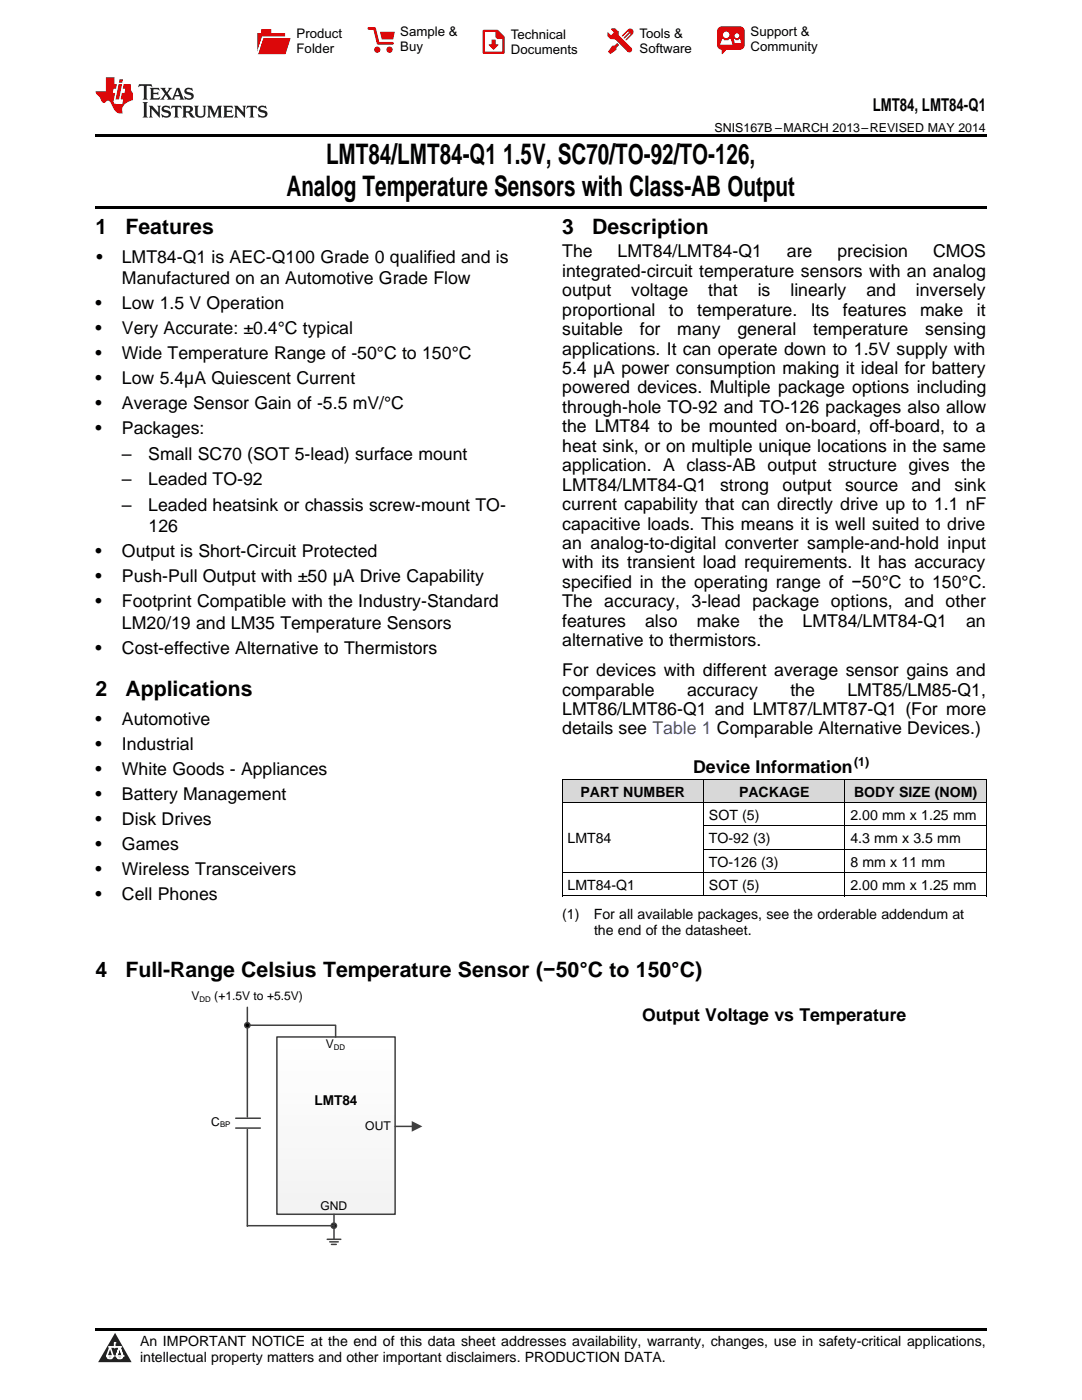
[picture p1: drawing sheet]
<svg xmlns="http://www.w3.org/2000/svg" width="216mm" height="279mm" viewBox="0 0 216 279" stroke-linecap="round" stroke-linejoin="round" font-family="sans-serif">
<defs><g id="words">
<g font-size="5.6">
<text x="65.1" y="32.8">LMT84/LMT84-Q1</text>
<text x="100.4" y="32.8">1.5V, SC70/TO-92/TO-126,</text>
<text x="57.1" y="39.2">Analog Temperature Sensors with Class-AB Output</text>
</g>
<g font-size="4.2">
<text x="19" y="46.7">1</text>
<text x="25" y="46.7">Features</text>
<text x="112.2" y="46.7">3</text>
<text x="118.2" y="46.7">Description</text>
<text x="19" y="138.9">2</text>
<text x="25" y="138.9">Applications</text>
<text x="19" y="195.1">4</text>
<text x="25" y="195.1">Full-Range Celsius Temperature Sensor (−50°C to 150°C)</text>
</g>
<g font-size="3.5">
<text x="174.1" y="22.2">LMT84, LMT84-Q1</text>
<text x="19.2" y="52.4">•</text>
<text x="24.3" y="52.4">LMT84-Q1 is AEC-Q100 Grade 0 qualified and is</text>
<text x="112.2" y="51.4">The</text>
<text x="123.2" y="51.4">LMT84/LMT84-Q1</text>
<text x="157" y="51.4">are</text>
<text x="167.1" y="51.4">precision</text>
<text x="186.2" y="51.4">CMOS</text>
<text x="24.3" y="56.7">Manufactured on an Automotive Grade Flow</text>
<text x="112.2" y="55.2">integrated-circuit temperature sensors with an analog</text>
<text x="112.2" y="59.1">output</text>
<text x="126" y="59.1">voltage</text>
<text x="141.3" y="59.1">that</text>
<text x="151.2" y="59.1">is</text>
<text x="157.7" y="59.1">linearly</text>
<text x="172.9" y="59.1">and</text>
<text x="182.8" y="59.1">inversely</text>
<text x="19" y="61.7">•</text>
<text x="24.3" y="61.7">Low 1.5 V Operation</text>
<text x="112.2" y="63">proportional</text>
<text x="133.5" y="63">to</text>
<text x="139.1" y="63">temperature.</text>
<text x="161.8" y="63">Its</text>
<text x="168.2" y="63">features</text>
<text x="183.6" y="63">make</text>
<text x="194.9" y="63">it</text>
<text x="19" y="66.7">•</text>
<text x="19" y="71.7">•</text>
<text x="24.3" y="66.7">Very Accurate: ±0.4°C typical</text>
<text x="24.3" y="71.7">Wide Temperature Range of -50°C to 150°C</text>
<text x="112.2" y="66.9">suitable</text>
<text x="112.2" y="70.8">applications. It can operate down to 1.5V supply with</text>
<text x="127.7" y="66.9">for</text>
<text x="135.2" y="66.9">many</text>
<text x="147.1" y="66.9">general</text>
<text x="162.2" y="66.9">temperature</text>
<text x="184.6" y="66.9">sensing</text>
<text x="19" y="76.7">•</text>
<text x="24.3" y="76.7">Low 5.4µA Quiescent Current</text>
<text x="112.2" y="74.6">5.4 µA power consumption making it ideal for battery</text>
<text x="19" y="81.7">•</text>
<text x="24.3" y="81.7">Average Sensor Gain of -5.5 mV/°C</text>
<text x="112.2" y="78.5">powered devices. Multiple package options including</text>
<text x="112.2" y="82.4">through-hole TO-92 and TO-126 packages also allow</text>
<text x="19" y="86.7">•</text>
<text x="24.3" y="86.7">Packages:</text>
<text x="112.2" y="86.3">the LMT84 to be mounted on-board, off-board, to a</text>
<text x="24.3" y="91.8">–</text>
<text x="29.6" y="91.8">Small SC70 (SOT 5-lead) surface mount</text>
<text x="112.2" y="90.2">heat sink, or on multiple unique locations in the same</text>
<text x="112.2" y="94.1">application. A class-AB output structure gives the</text>
<text x="24.3" y="96.9">–</text>
<text x="24.3" y="102">–</text>
<text x="29.6" y="96.9">Leaded TO-92</text>
<text x="29.6" y="102">Leaded heatsink or chassis screw-mount TO-</text>
<text x="112.2" y="97.9">LMT84/LMT84-Q1</text>
<text x="112.2" y="101.8">current capability that can directly drive up to 1.1 nF</text>
<text x="143.7" y="97.9">strong</text>
<text x="156.2" y="97.9">output</text>
<text x="168.6" y="97.9">source</text>
<text x="181.9" y="97.9">and</text>
<text x="190.5" y="97.9">sink</text>
<text x="29.6" y="106.2">126</text>
<text x="112.2" y="105.7">capacitive loads. This means it is well suited to drive</text>
<text x="19" y="111.2">•</text>
<text x="24.3" y="111.2">Output is Short-Circuit Protected</text>
<text x="112.2" y="109.6">an analog-to-digital converter sample-and-hold input</text>
<text x="112.2" y="113.5">with its transient load requirements. It has accuracy</text>
<text x="19" y="116.2">•</text>
<text x="24.3" y="116.2">Push-Pull Output with ±50 µA Drive Capability</text>
<text x="112.2" y="117.3">specified in the operating range of −50°C to 150°C.</text>
<text x="19" y="121.2">•</text>
<text x="24.3" y="121.2">Footprint Compatible with the Industry-Standard</text>
<text x="24.3" y="125.4">LM20/19 and LM35 Temperature Sensors</text>
<text x="112.2" y="121.2">The accuracy, 3-lead package options, and other</text>
<text x="112.2" y="125.1">features</text>
<text x="128.7" y="125.1">also</text>
<text x="139" y="125.1">make</text>
<text x="151.4" y="125.1">the</text>
<text x="160.2" y="125.1">LMT84/LMT84-Q1</text>
<text x="192.8" y="125.1">an</text>
<text x="19" y="130.5">•</text>
<text x="24.3" y="130.5">Cost-effective Alternative to Thermistors</text>
<text x="112.2" y="129">alternative to thermistors.</text>
<text x="112.2" y="134.9">For devices with different average sensor gains and</text>
<text x="112.2" y="138.8">comparable</text>
<text x="112.2" y="142.7">LMT86/LMT86-Q1 and LMT87/LMT87-Q1 (For more</text>
<text x="137.1" y="138.8">accuracy</text>
<text x="157.7" y="138.8">the</text>
<text x="169.1" y="138.8">LMT85/LM85-Q1,</text>
<text x="19" y="144.6">•</text>
<text x="19" y="149.6">•</text>
<text x="24.3" y="144.6">Automotive</text>
<text x="24.3" y="149.6">Industrial</text>
<text x="112.2" y="146.6">details see Table 1 Comparable Alternative Devices.)</text>
<text x="19" y="154.6">•</text>
<text x="24.3" y="154.6">White Goods - Appliances</text>
<text x="138.3" y="154.3">Device Information</text>
<text x="19" y="159.6">•</text>
<text x="24.3" y="159.6">Battery Management</text>
<text x="19" y="164.6">•</text>
<text x="24.3" y="164.6">Disk Drives</text>
<text x="19" y="169.7">•</text>
<text x="24.3" y="169.7">Games</text>
<text x="19" y="174.7">•</text>
<text x="19" y="179.7">•</text>
<text x="24.3" y="174.7">Wireless Transceivers</text>
<text x="24.3" y="179.7">Cell Phones</text>
<text x="128.1" y="203.8">Output Voltage vs Temperature</text>
</g>
<g font-size="2.8">
<text x="115.8" y="159">PART NUMBER</text>
<text x="147.5" y="159">PACKAGE</text>
<text x="170.4" y="159">BODY SIZE (NOM)</text>
<text x="141.5" y="163.6">SOT (5)</text>
<text x="169.7" y="163.6">2.00 mm x 1.25 mm</text>
<text x="113.2" y="168.3">LMT84</text>
<text x="141.5" y="168.3">TO-92 (3)</text>
<text x="141.5" y="172.9">TO-126 (3)</text>
<text x="169.7" y="168.3">4.3 mm x 3.5 mm</text>
<text x="169.7" y="172.9">8 mm x 11 mm</text>
<text x="113.2" y="177.6">LMT84-Q1</text>
<text x="141.5" y="177.6">SOT (5)</text>
<text x="169.7" y="177.6">2.00 mm x 1.25 mm</text>
<text x="112.2" y="183.4">(1)</text>
<text x="118.5" y="183.4">For all available packages, see the orderable addendum at</text>
<text x="118.5" y="186.6">the end of the datasheet.</text>
<text x="27.9" y="268.6">An IMPORTANT NOTICE at the end of this data sheet addresses availability, warranty, changes, use in safety-critical applications,</text>
<text x="27.9" y="271.8">intellectual property matters and other important disclaimers. PRODUCTION DATA.</text>
</g>
<text font-size="2.7" x="62.8" y="220.6">LMT84</text>
<g font-size="2.6">
<text x="59.2" y="7.6">Product</text>
<text x="59.2" y="10.6">Folder</text>
<text x="79.9" y="7.3">Sample &amp;</text>
<text x="79.9" y="10.2">Buy</text>
<text x="101.9" y="7.8">Technical</text>
<text x="101.9" y="10.8">Documents</text>
<text x="127.6" y="7.6">Tools &amp;</text>
<text x="127.6" y="10.6">Software</text>
<text x="149.8" y="7.2">Support &amp;</text>
<text x="149.8" y="10.2">Community</text>
</g>
<g font-size="2.5">
<text x="142.6" y="26.3">SNIS167B –MARCH 2013–REVISED MAY 2014</text>
<text x="170.4" y="152.9">(1)</text>
</g>
<g font-size="2.4">
<text x="38.2" y="199.6">V</text>
<text x="42.8" y="199.6">(+1.5V to +5.5V)</text>
<text x="65" y="209.1">V</text>
<text x="42.2" y="224.7">C</text>
<text x="72.9" y="225.4">OUT</text>
<text x="64" y="241.5">GND</text>
</g>
<g font-size="1.6">
<text x="39.8" y="199.9">DD</text>
<text x="66.6" y="209.5">DD</text>
<text x="43.9" y="225">BP</text>
</g>
</g></defs>
<g fill="#d8d8d8">
<path d="M112.2 155.6h28.2v4.6h-28.2z"/>
<path d="M140.4 155.6h28.2v4.6h-28.2z"/>
<path d="M168.6 155.6h28.2v4.6h-28.2z"/>
</g>
<path d="M23 266l3.3 5.9h-6.7z" fill="#231f20"/>
<path d="M21.3 270.6h1.3l-.4 .5h-.3a.54 .54 0 0 1-.6-.5z" fill-rule="evenodd" fill="#fff"/>
<path d="M21.3 270.6h1.3l-.4 .5h-.3a.54 .54 0 0 1-.6-.5z" fill="none" stroke="#231f20" stroke-width=".33"/>
<path d="M21.3 270.6l1.3 .1-.4 .4h-.5z" fill="none" stroke="#fff" stroke-width=".33"/>
<path d="M22.9 268.9h.1" fill="none" stroke="#fff" stroke-width=".33"/>
<path d="M22.9 268v.9z" fill="#fff"/>
<path d="M22.9 268v.9z" fill="none" stroke="#fff" stroke-width=".33"/>
<circle cx="22.9" cy="268" r=".16" fill="#fff"/>
<path d="M21.8 268.8h.1" fill="none" stroke="#fff" stroke-width=".33"/>
<path d="M21.8 268.8h2.2z" fill="#fff"/>
<path d="M21.8 268.8h2.2z" fill="none" stroke="#fff" stroke-width=".33"/>
<circle cx="24" cy="268.8" r=".16" fill="#fff"/>
<path d="M23.2 270.6h.1" fill="none" stroke="#fff" stroke-width=".33"/>
<path d="M23.9 268.8l-.7 1.8z" fill="#fff"/>
<path d="M23.9 268.8l-.7 1.8z" fill="none" stroke="#fff" stroke-width=".33"/>
<path d="M23.9 268.8l.6 1.8z" fill="#fff"/>
<path d="M23.9 268.8l.6 1.8z" fill="none" stroke="#fff" stroke-width=".33"/>
<path d="M24.4 270.6h.1" fill="none" stroke="#fff" stroke-width=".33"/>
<circle cx="21.3" cy="270.6" r=".16" fill="#fff"/>
<path d="M22 268.8l-.7 1.8z" fill="#fff"/>
<path d="M22 268.8l-.7 1.8z" fill="none" stroke="#fff" stroke-width=".33"/>
<path d="M22 268.8l.6 1.8z" fill="#fff"/>
<path d="M22 268.8l.6 1.8z" fill="none" stroke="#fff" stroke-width=".33"/>
<circle cx="22.6" cy="270.6" r=".16" fill="#fff"/>
<path d="M23.3 270.6h1.2a.63 .63 0 0 1-.6 .5 .63 .63 0 0 1-.6-.5z" fill-rule="evenodd" fill="#fff"/>
<path d="M23.3 270.6h1.2a.63 .63 0 0 1-.6 .5 .63 .63 0 0 1-.6-.5z" fill="none" stroke="#231f20" stroke-width=".33"/>
<path d="M23.3 270.6h1.2l-.4 .5h-.5z" fill="none" stroke="#fff" stroke-width=".33"/>
<path d="M23.2 270.6h.1" fill="none" stroke="#fff" stroke-width=".33"/>
<circle cx="24.5" cy="270.6" r=".16" fill="#fff"/>
<path d="M19 265.1h177.8v.5h-177.8z" fill="#000"/>
<g fill="#f3f3f3">
<path d="M55.3 240.1h23.5v2.2h-23.5z" fill-rule="evenodd"/>
<path d="M55.3 237.9h23.5v2.2h-23.5z" fill-rule="evenodd"/>
</g>
<path d="M55.3 235.7h23.5v2.2h-23.5z" fill-rule="evenodd" fill="#f4f4f4"/>
<path d="M55.3 233.5h23.5v2.2h-23.5z" fill-rule="evenodd" fill="#f5f5f5"/>
<path d="M55.3 231.3h23.5v2.2h-23.5z" fill-rule="evenodd" fill="#f6f6f6"/>
<path d="M55.3 229.1h23.5v2.2h-23.5z" fill-rule="evenodd" fill="#f7f7f7"/>
<g fill="#f8f8f8">
<path d="M55.3 226.9h23.5v2.2h-23.5z" fill-rule="evenodd"/>
<path d="M55.3 224.6h23.5v2.3h-23.5z" fill-rule="evenodd"/>
</g>
<path d="M55.3 222.4h23.5v2.2h-23.5z" fill-rule="evenodd" fill="#f9f9f9"/>
<path d="M55.3 220.2h23.5v2.2h-23.5z" fill-rule="evenodd" fill="#fafafa"/>
<path d="M55.3 218h23.5v2.2h-23.5z" fill-rule="evenodd" fill="#fbfbfb"/>
<g fill="#fcfcfc">
<path d="M55.3 215.8h23.5v2.2h-23.5z" fill-rule="evenodd"/>
<path d="M55.3 213.6h23.5v2.2h-23.5z" fill-rule="evenodd"/>
</g>
<path d="M55.3 211.4h23.5v2.2h-23.5z" fill-rule="evenodd" fill="#fdfdfd"/>
<path d="M55.3 209.2h23.5v2.2h-23.5z" fill-rule="evenodd" fill="#fefefe"/>
<path d="M55.3 206.9h23.5v2.3h-23.5z" fill-rule="evenodd" fill="#fff"/>
<path d="M55.3 206.9h23.5v35.4h-23.5zM78.8 224.8h3.6" fill="none" stroke="#404040" stroke-width=".3"/>
<path d="M82.2 223.7l2.1 1.1-2.1 1.1z" fill="#404040"/>
<g fill="none" stroke="#404040" stroke-width=".3">
<path d="M49.4 201v21.9M49.7 204.6h17.3v2.3M47 223.2h4.9M47 225.1h4.9M49.4 225.4v19.3M49.4 244.6h17.2M65.3 247.3h2.7M65.8 247.8h1.7M66.1 248.3h1M66.6 242.3v5"/>
<circle cx="49.4" cy="204.6" r=".52"/>
<circle cx="66.6" cy="244.6" r=".52"/>
</g>
<g fill="#000">
<circle cx="49.4" cy="204.6" r=".52"/>
<circle cx="66.6" cy="244.6" r=".52"/>
</g>
<path d="M19 26.8h177.8v.6h-177.8zM19 41.2h177.8v.5h-177.8zM112.2 178.8l.1 .1zM168.5 178.8l.1 .1zM196.7 178.8l.1 .1z" fill="#000"/>
<path d="M112.2 155.5h84.6M112.2 155.5v23.4M140.4 155.5v23.4M168.6 155.5v23.4M196.8 155.5v23.4M112.2 178.8h84.6M112.2 174.1h84.6M112.2 160.2h84.6M140.4 169.5h56.4M140.4 164.8h56.4" fill="none" stroke="#000" stroke-width=".2"/>
<path d="M27.7 16.8l-.1 .6 .6-.3 .5 .1v.1v2.2l-.2 .4h1l-.2-.4v-2.2v-.1l.5-.1 .6 .3-.2-.6zM29.9 17.5l.2 .4v1.6l-.2 .4h1.9l.1-.6a1.09 1.09 0 0 1-1.3 .1v-.6h.6l.4 .2v-.7l-.2 .2h-.8v-.5l.2-.2a1.01 1.01 0 0 1 1 .3l-.1-.6zM32 17.5l.9 1.2-1 1.2h.9l-.2-.2 .5-.8 .5 .8-.3 .2h1.7l-.2-.2 .1-.5h1l.1 .5-.2 .2h1l-.3-.4-.7-2h-.5l-1 2.2-.8-1.1 .9-1.1h-.9l.2 .2-.4 .7-.4-.6 .2-.3zM35.4 17.9l.4 1.1h-.8zM37 17.7a.66 .66 0 0 0-.2 .7 .66 .66 0 0 0 .6 .5l.7 .1 .1 .3a.8 .8 0 0 1-.7 .3 .8 .8 0 0 1-.7-.5l.1 .8 .2-.1a.94 .94 0 0 0 1.1 0 .94 .94 0 0 0 .4-.9 1.48 1.48 0 0 0-1.3-.6v-.4a1.1 1.1 0 0 1 1.2 .2l-.2-.6-.2 .1-.5-.1zM28.5 20.4l.2 .4v2.3l-.2 .4h1l-.2-.4v-2.3l.2-.4zM29.7 21.1l.2 .4v1.6l-.2 .4h.8l-.3-.4 .1-1.4 1.6 1.8v-2l.2-.4h-.7l.2 .2v1.1l-1.2-1.3zM32.5 21.2a.66 .66 0 0 0-.2 .8 .66 .66 0 0 0 .6 .4l.6 .2 .2 .2a.8 .8 0 0 1-.8 .4 .8 .8 0 0 1-.7-.5l.2 .8 .2-.2a.94 .94 0 0 0 1 .1 .94 .94 0 0 0 .5-.9 1.47 1.47 0 0 0-1.3-.6l-.1-.4a1.1 1.1 0 0 1 1.3 .2l-.2-.6-.2 .1-.5-.1zM34.3 21.1l-.2 .6a.64 .64 0 0 1 .8-.3v1.7l-.2 .4h1l-.3-.4 .1-1.7a.66 .66 0 0 1 .8 .3l-.2-.6zM36.3 21.1l.3 .4v1.6l-.3 .4h1l-.2-.3v-.7h.5l.1 .2a.8 .8 0 0 0 1.2 .6l-1-.9a.62 .62 0 0 0 .6-.6 .62 .62 0 0 0-.6-.7zM37.1 21.4h.1a.48 .48 0 0 1 .6 .1 .48 .48 0 0 1 .1 .5l-.2 .2h-.6zM38.7 21.1l.2 .2a2.29 2.29 0 0 0 .4 2 1.05 1.05 0 0 0 1.7-.7v-1.3l.2-.2h-.8l.2 .4v1.1a.61 .61 0 0 1-.6 .6 .61 .61 0 0 1-.6-.6v-1.1l.3-.4zM41.3 21.1l.3 .4v1.6l-.3 .4h.8l-.2-.4v-1.5l.8 1.9 .9-1.9v1.5l-.2 .4h.9l-.2-.4v-1.6l.2-.4h-.8l-.7 1.5-.6-1.5zM44.5 21.1l.2 .4v1.6l-.2 .4h1.9l.2-.6a1.1 1.1 0 0 1-1.4 .1v-.6h.6l.4 .1v-.6l-.2 .2h-.8v-.6l.2-.1a1.02 1.02 0 0 1 1.1 .3l-.2-.6zM46.7 21.1l.2 .4v1.6l-.2 .4h.8l-.3-.4 .1-1.4 1.6 1.8v-2l.2-.4h-.7l.2 .2v1.1l-1.2-1.3zM49.3 21.1l-.1 .6a.64 .64 0 0 1 .8-.3v1.7l-.3 .4h1l-.2-.4v-1.7a.66 .66 0 0 1 .8 .3l-.1-.6zM51.7 21.2a.66 .66 0 0 0-.2 .8 .66 .66 0 0 0 .7 .4l.6 .2 .1 .2a.8 .8 0 0 1-.7 .4 .8 .8 0 0 1-.7-.5l.1 .8 .2-.2a.94 .94 0 0 0 1.1 .1 .94 .94 0 0 0 .4-.9 1.48 1.48 0 0 0-1.2-.6l-.1-.4a1.1 1.1 0 0 1 1.2 .2l-.2-.6-.1 .1-.6-.1z" fill="#231f20"/>
<path d="M21.1 15.4v2.8h-2v.4l.9 1a.96 .96 0 0 0 1 .9 .59 .59 0 0 1 .5-.4 .59 .59 0 0 1 .5 .3l.4 .8a1.61 1.61 0 0 0 2.1 1.4 1.63 1.63 0 0 1 1.1-2.3l.9-.3v-1.5a1.6 1.6 0 0 1-.4-1.7h-1.4l-.2 .9h.5l-.2 .8h-.5l-.2 1v.3l.5 .1-.2 .9h-.7a.74 .74 0 0 1-1-.7l.3-1.6h-.5l.2-.8h.5l.1-.9h-.4v-1.4zM23.7 16.8l-.7 3.1h.8l.6-3.1zM23.8 15.8l-.1 .7h.7l.2-.7z" fill="#ee1d23"/>
<g fill="#d60000">
<path d="M52.1 5.8h2v.8h2.8v4.2h-5.5v-4.2h.7z" fill-rule="evenodd"/>
<path d="M52.4 7.5h5.6l-1 3.3h-5.6z" fill-rule="evenodd"/>
</g>
<path d="M52.4 7.4h5.7l-.1 .1h-5.5l-1.1 3.3z" fill-rule="evenodd" fill="#fff"/>
<path d="M52.4 7.4h5.7l-.1 .1h-5.5l-1.1 3.3z" fill="none" stroke="#fff" stroke-width=".2"/>
<path d="M73.6 5.7h1.1l.7 2.9h2.9" fill="none" stroke="#d60000" stroke-width=".55"/>
<g fill="#d60000">
<path d="M75.8 6.3h3l-.4 1.6h-2.2z" fill-rule="evenodd"/>
<circle cx="75.3" cy="9.9" r=".62"/>
<circle cx="77.7" cy="9.9" r=".62"/>
</g>
<path d="M96.5 6.2h2.7l1.3 1.2v3.1h-4z" fill="none" stroke="#d60000" stroke-width=".44"/>
<g fill="#d60000">
<path d="M98.1 7.9h.8v1h.5l-.9 1.1-1-1v-.1h.6z" fill-rule="evenodd"/>
<path d="M98.9 6.2h.3l1.3 1.2v.4h-1.3l-.3-.4z" fill-rule="evenodd"/>
<path d="M121.9 5.7h.8l.7 .6 .1 .7 2.5 2.5-.8 .8-2.3-2.3-1.1-.2-.6-.6v-.8l.7 .6 .5-.4v-.2l-.5-.5z" fill-rule="evenodd"/>
<path d="M122.2 9.1h.4l.5-.5 .4 .4-.5 .5v.4l-1.2 .9-.5-.5z" fill-rule="evenodd"/>
<path d="M125.3 5.9a.67 .67 0 0 1 .9 0 .67 .67 0 0 1 0 .9z" fill-rule="evenodd"/>
<path d="M125.3 5.9l.9 .9-1.2 1.2h-.2v-.2l1-.9v-.2h-.2l-.9 1h-.2v-.2l.9-1 .1-.2h-.3l-.9 1h-.2v-.2z" fill-rule="evenodd"/>
<circle cx="125.6" cy="9.9" r=".54"/>
</g>
<path d="M123.3 6.3v.7" fill="none" stroke="#d60000" stroke-width=".2"/>
<g fill="#d60000">
<path d="M143.4 5.5l.6-.2h3.6a.95 .95 0 0 1 1 .9v2.8a.95 .95 0 0 1-1 .9h-3.6a.95 .95 0 0 1-.9-.9v-2.8z" fill-rule="evenodd"/>
<path d="M144 9.9h.9l-.7 .9h-.2z" fill-rule="evenodd"/>
</g>
<g fill="#fff">
<path d="M146.6 8.6h1.3z"/>
<path d="M144.1 7.8h.3l.1 .2h.8l.2-.2h.3l.4 1.1h-2.5z" fill-rule="evenodd"/>
<path d="M146.4 7.8h.3l.1 .2h.5l.2-.2h.2l.2 .8h-1.3z" fill-rule="evenodd"/>
<circle cx="144.9" cy="6.9" r=".65"/>
<circle cx="147" cy="7.1" r=".48"/>
</g>
<use href="#words"/>
</svg>
